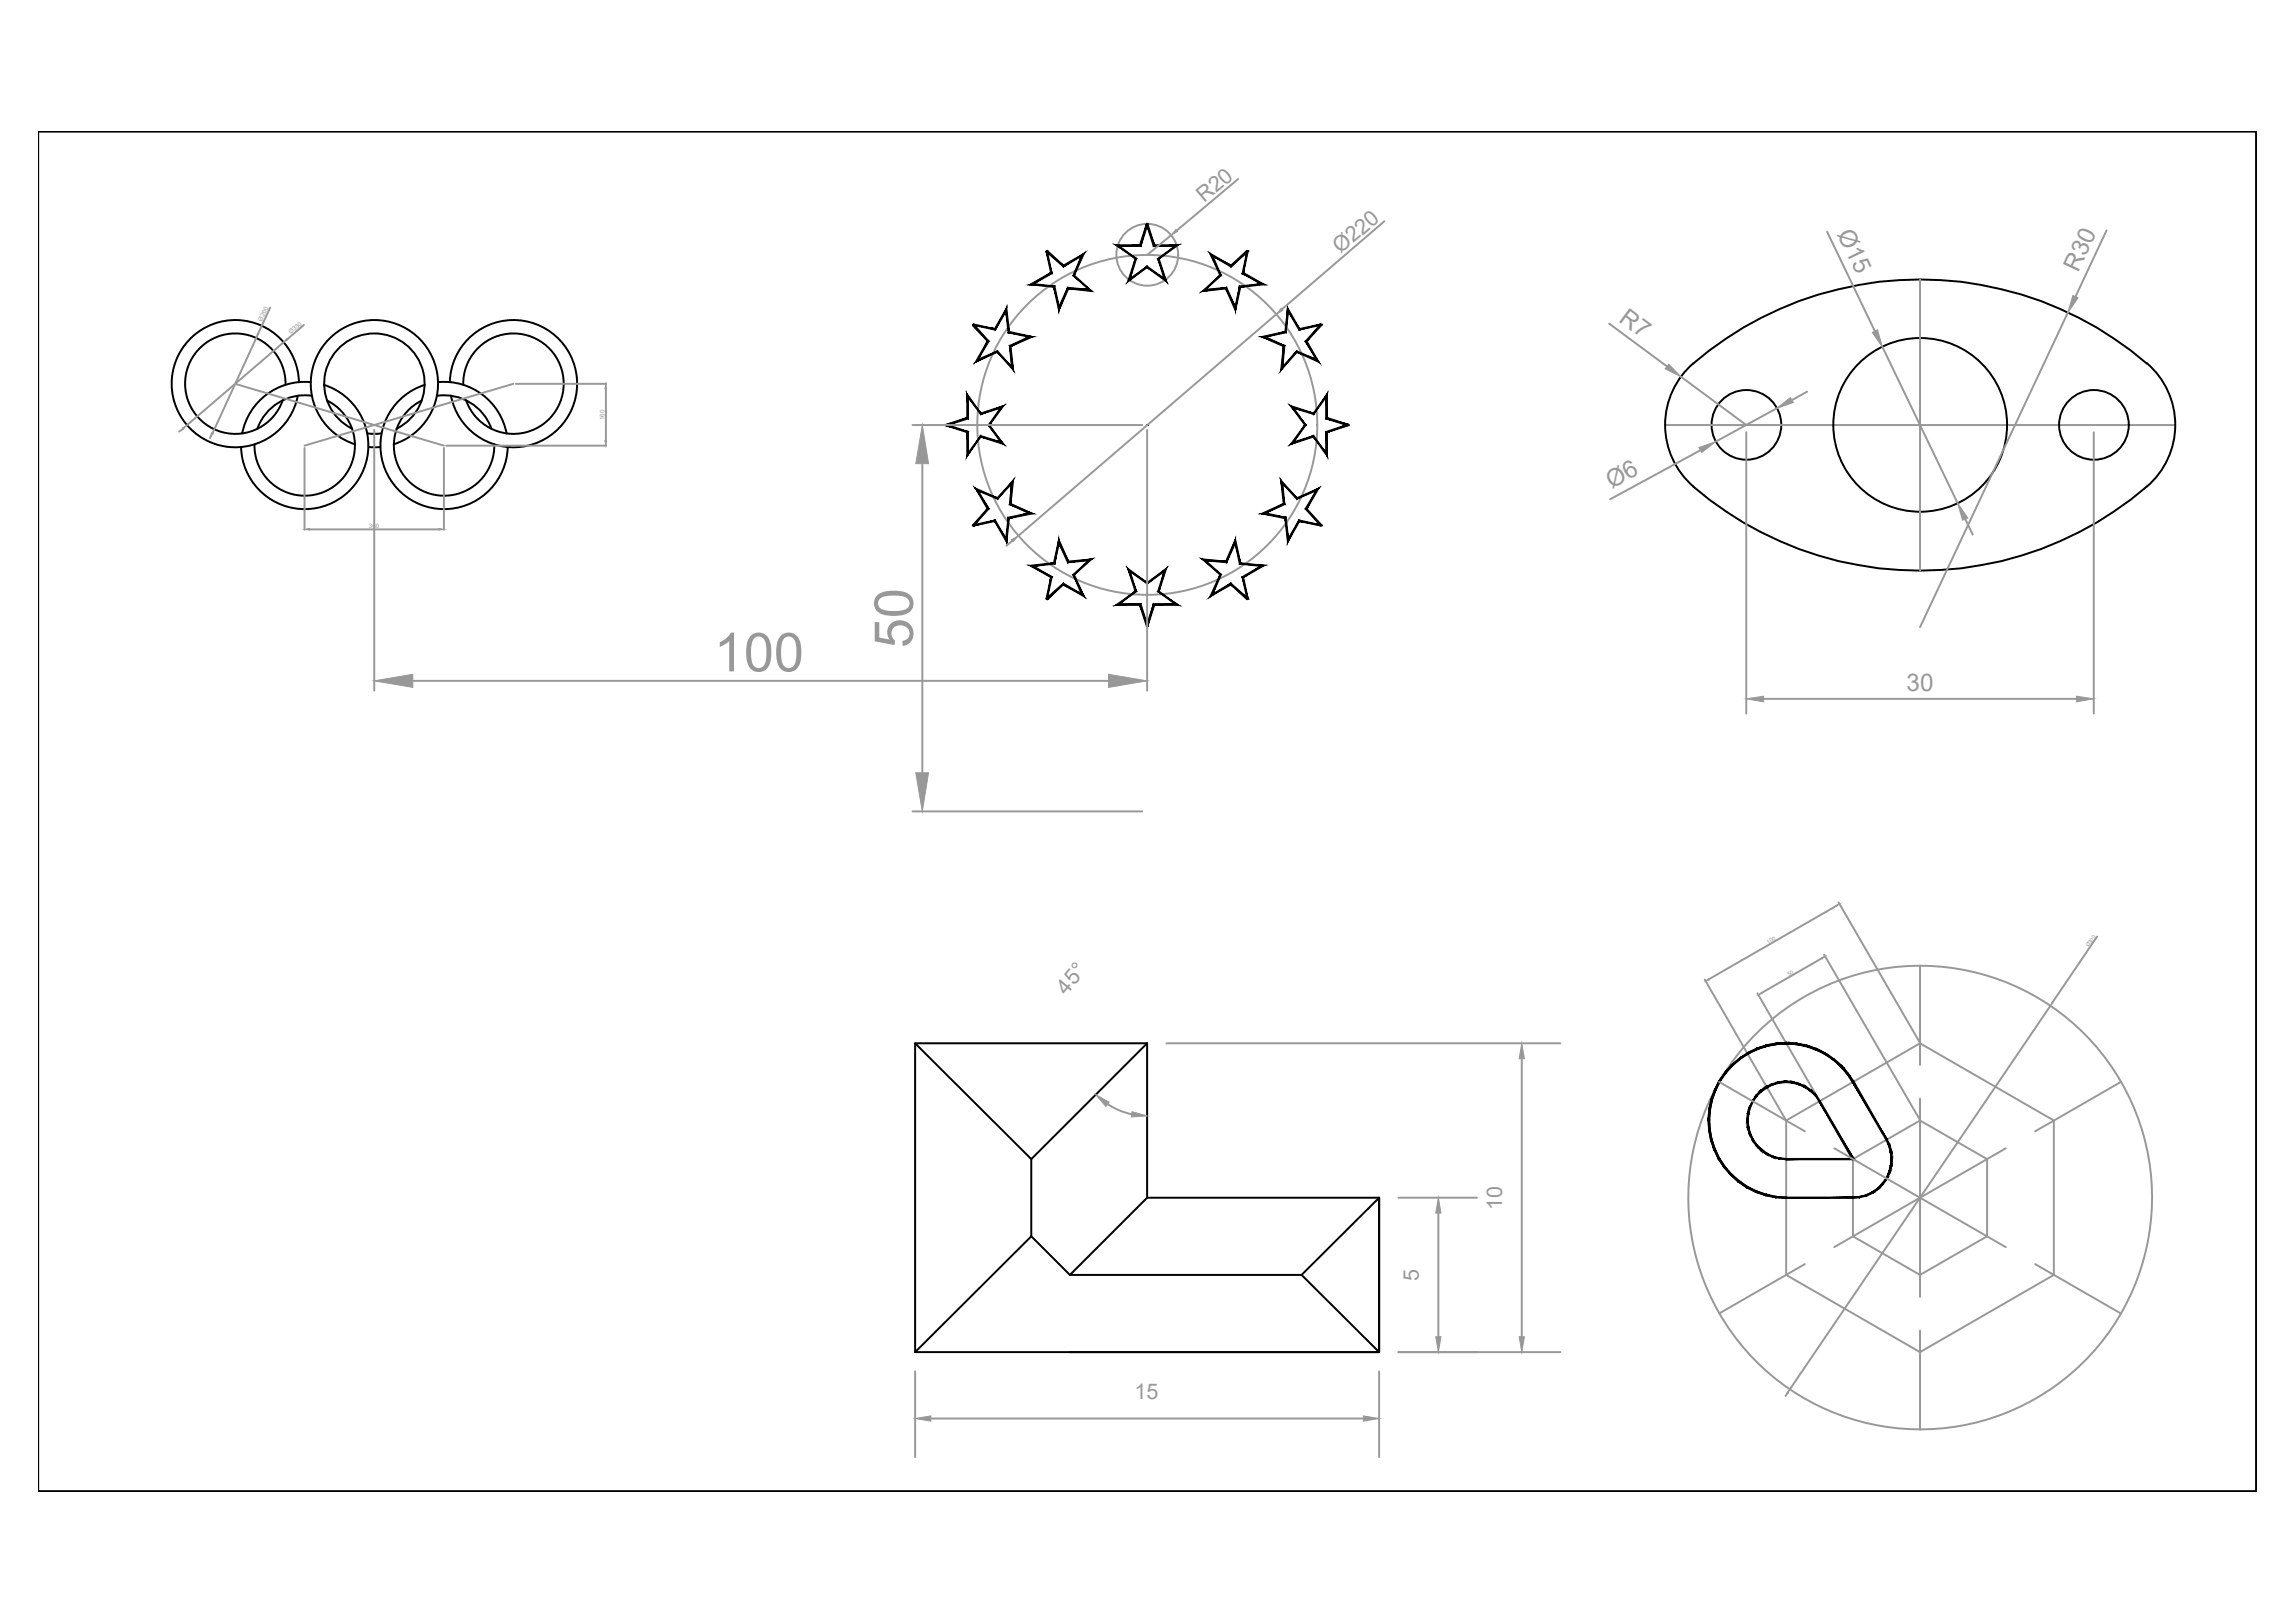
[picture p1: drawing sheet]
<svg xmlns="http://www.w3.org/2000/svg" width="297mm" height="210mm" viewBox="0 0 297 210" stroke-linecap="round" stroke-linejoin="round" font-family="sans-serif">
<defs><g id="words">
<g font-size="7" fill="#989898">
<text x="118.1" y="83.9" transform="rotate(-90 118.1 83.9)">50</text>
<text x="92.4" y="86.9">100</text>
</g>
<g font-size="3.1" fill="#989898">
<text x="237.6" y="30.3" transform="rotate(64 237.6 30.3)">Ø15</text>
<text x="268.8" y="35.3" transform="rotate(-65 268.8 35.3)">R30</text>
<text x="209.3" y="41.5" transform="rotate(37 209.3 41.5)">R7</text>
<text x="208.5" y="63.3" transform="rotate(-29 208.5 63.3)">Ø6</text>
<text x="246.7" y="89.5">30</text>
</g>
<g font-size="2.8" fill="#989898">
<text x="155.8" y="26.3" transform="rotate(-40 155.8 26.3)">R20</text>
<text x="173.4" y="32.9" transform="rotate(-41 173.4 32.9)">Ø220</text>
<text x="138" y="128.8" transform="rotate(-50 138 128.8)">45°</text>
<text x="194.3" y="156.6" transform="rotate(-90 194.3 156.6)">10</text>
<text x="183.5" y="165.8" transform="rotate(-90 183.5 165.8)">5</text>
<text x="146.8" y="181">15</text>
</g>
<g font-size=".8" fill="#989898">
<text x="33.9" y="41.6" transform="rotate(-65 33.9 41.6)">Ø260</text>
<text x="37.6" y="43.3" transform="rotate(-41 37.6 43.3)">Ø330</text>
<text x="78.2" y="54.4" transform="rotate(-90 78.2 54.4)">160</text>
<text x="47.7" y="68.3">360</text>
</g>
<g font-size=".7" fill="#989898">
<text x="228.8" y="122.1" transform="rotate(-30 228.8 122.1)">100</text>
<text x="270.2" y="122.6" transform="rotate(-55 270.2 122.6)">Ø300</text>
<text x="231.4" y="126.3" transform="rotate(-29 231.4 126.3)">50</text>
</g>
</g></defs>
<!-- layer: 0 -->
<g fill="none" stroke="#000" stroke-width=".25">
<path d="M4.9 17h287v176h-287zM135.4 32.5h.1M148.4 29h.1M161.4 32.5h.1M36.9 49.8a6.5 6.5 0 0 0-9-6.1 6.5 6.5 0 0 0-1.9 10.7 6.5 6.5 0 0 0 10.6-2.6M38.7 49.4a8.2 8.2 0 0 0-12-7.1 8.2 8.2 0 0 0-1.2 13.9 8.2 8.2 0 0 0 13-5M40.2 49.5a8.2 8.2 0 0 0-8.9 6.6M40.3 51.2a6.5 6.5 0 0 0-7 4.3M41.9 49.8a8.2 8.2 0 0 1 2.5 14.4 8.2 8.2 0 0 1-13.2-6.3M42.3 51.8a6.5 6.5 0 0 1 .5 11.4 6.5 6.5 0 0 1-9.9-5.7M45.6 55.5a6.5 6.5 0 0 1-2.2-9.9 6.5 6.5 0 0 1 10.1 0 6.5 6.5 0 0 1-2.2 9.9M45.9 57.5a8.2 8.2 0 0 1-4.1-12.7 8.2 8.2 0 0 1 13.3 0 8.2 8.2 0 0 1-4.2 12.7"/>
<path d="M47.5 56.1h1.8M47.7 57.8h1.5M54.6 51.8a6.5 6.5 0 0 0-.5 11.4 6.5 6.5 0 0 0 9.9-5.7M55 49.8a8.2 8.2 0 0 0-2.5 14.4 8.2 8.2 0 0 0 13.2-6.3M56.6 51.2a6.5 6.5 0 0 1 7 4.3M56.7 49.5a8.2 8.2 0 0 1 8.8 6.6M58.2 49.4a8.2 8.2 0 0 1 12-7.1 8.2 8.2 0 0 1 1.2 13.9 8.2 8.2 0 0 1-13.1-5M59.9 49.8a6.5 6.5 0 0 1 9-6.1 6.5 6.5 0 0 1 2 10.7 6.5 6.5 0 0 1-10.6-2.6M122.4 55h.1M125.9 42h.1M148.4 55h.1M170.9 42h.1"/>
<path d="M174.4 55h.1M219.1 47a45 45 0 0 1 58.6 0M219.1 47a10.5 10.5 0 0 0 0 16M277.8 47a10.5 10.5 0 0 1 0 16M125.9 68h.1M135.4 77.5h.1M161.4 77.5h.1M170.9 68h.1M219.1 63a45 45 0 0 0 58.6 0M148.4 81h.1M118.4 135l15 15M148.4 135h-30v40h60v-20l-10 10 10 10"/>
<path d="M148.4 135v20l-10 10h30M148.4 135l-15 15v10M148.4 155h30v20h-40M239.7 140l.3 .4M138.4 165l-5-5-15 15"/>
<circle cx="225.9" cy="55" r="4.5"/>
<circle cx="248.4" cy="55" r="11.2"/>
<circle cx="270.9" cy="55" r="4.5"/>
</g>
<!-- layer: cotas -->
<g fill="none" stroke="#989898" stroke-width=".25">
<path d="M35 39.8l-1.6 3.4M151.5 30.5l-3.1 2.5M160.2 23.2l-7.9 6.6M179.1 28.6l-13.3 11.4M236.4 30l6.2 12.9M248.4 36.2v37.6M272.5 29.8l-4 8.6M23.7 55.5l-.5 .4M27.4 56.1l-.2 .6M30.4 49.7l27 8M33.1 43.8l-5.4 11.8M36.7 44.3l-12.5 10.7"/>
<path d="M39.3 42.1l-2.1 1.8M39.4 58v10.6M57.4 58v10.6M57.7 57.7h20.7M66.4 49.7l-27 8M66.7 49.7h11.7M78.4 50.3v6.7M165.1 40.7l-33.4 28.7M208.2 41.9l7.5 5.5M215.4 55h66M217.5 48.7l8.4 6.3M220 58.3l-11.7 6.3"/>
<path d="M225.9 55.9v36.4M229.9 52.8l-8 4.4M233.8 50.7l-2 1.1M243.5 44.9l9.8 20.2M267.5 40.4l-19.1 40.8M270.9 55.9v36.4M40 68.5h16.8M131 70l-.8 .6M254.2 67.2l1 2M228.2 90.4h40.4M237.6 117.2l-16.5 9.5M237.9 116.8l10.5 18.1"/>
<path d="M150.9 135h51M196.9 137v36M220.5 126.8l10.5 18.1M227.4 128.5l12.3 21.4M235.7 124l-7.8 4.5M236 123.5l12.4 21.4M265.2 130.2l-33.7 49.6M271.3 121.2l-5.8 8.6M143.3 142.9l1.5 .8 1.6 .5M180.9 155h10.2M186.1 157v16M118.4 177.5v11.1"/>
<path d="M178.4 177.5v11.1M180.9 175h21M120.4 183.6h56M231.3 180.2l-.3 .5"/>
<circle cx="148.4" cy="33" r="4"/>
<circle cx="148.4" cy="55" r="22"/>
</g>
<g fill="#989898" stroke="#989898" stroke-width=".13">
<path d="M27.7 55.6l-.2 .6-.2-.1z"/>
<path d="M33.3 43.2h.2l-.4 .6z"/>
<path d="M23.6 55.4l.6-.4-.5 .5z"/>
<path d="M37.1 43.8l.1 .2-.5 .3z"/>
<path d="M39.4 68.5l.6-.1v.2z"/>
<path d="M56.8 68.4l.6 .1-.6 .1z"/>
<path d="M78.4 49.7l.1 .6h-.2z"/>
<path d="M78.3 57h.2l-.1 .7z"/>
<path d="M130.8 69.9l.9-.5-.7 .7z"/>
<path d="M165.8 39.9l.2 .2-.9 .6z"/>
<path d="M152.1 29.7l.2 .2-.8 .6z"/>
<path d="M225.9 90.4l2.3-.3v.7z"/>
<path d="M268.6 90.1l2.3 .3-2.3 .4z"/>
<path d="M215.9 47.1l1.6 1.6-2.1-1z"/>
<path d="M229.9 52.8l1.7-1.4 .4 .7z"/>
<path d="M219.8 57.9l2.1-.7-1.7 1.4z"/>
<path d="M253.3 65.1l1.3 1.9-.7 .3z"/>
<path d="M242.2 43l.7-.3 .6 2.2z"/>
<path d="M268.2 38.2l.6 .3-1.3 1.9z"/>
<path d="M227.5 128.7l.4-.2 .1 .1z"/>
<path d="M235.7 123.9l.4-.1-.4 .3z"/>
<path d="M237.5 117.2l.5-.2-.4 .3z"/>
<path d="M220.7 127l.4-.4v.2z"/>
<path d="M231.5 179.8l-.2 .5-.1-.1z"/>
<path d="M265.5 129.7l.1 .1-.4 .4z"/>
<path d="M141.8 141.7l1.7 .9-.4 .6z"/>
<path d="M146.5 143.9l1.9 .5-2 .1z"/>
<path d="M118.4 183.6l2-.4v.7z"/>
<path d="M176.4 183.2l2 .4-2 .3z"/>
<path d="M186.1 155l.3 2h-.7z"/>
<path d="M185.7 173h.7l-.3 2z"/>
<path d="M196.9 135l.3 2h-.7z"/>
<path d="M196.5 173h.7l-.3 2z"/>
</g>
<!-- layer: 0 -->
<g fill="#000" stroke="#000" stroke-width=".13">
<path d="M135.3 32.5l.8 2.9-.6-2.9zM135.3 32.5l.8 2.9-.2-.1z"/>
<path d="M133.8 36.7l2.3-1.3-.2-.1zM133.2 36.8l2.7-1.5-2.1 1.4zM133.2 36.8l3.3 .2-2.7-.3zM133.2 36.8l3.3 .2-.2 .2zM136.5 37l-.2 .2 .7 2.4zM136.3 37.2l.7 2.4v.7zM138.1 37.2l-1.1 2.4v.7zM138.1 37.2l.1 .2-1.2 2.9zM138.1 37.2l.1 .2h2.6zM138.2 37.4h2.6l.5 .3zM138.8 35.7l2 1.7 .5 .3zM138.8 35.7l.2-.1 2.3 2.1zM139.9 33.2l-1.1 2.5 .2-.1zM139.9 33.2l.4-.5-1.3 2.9zM137.6 34.6l2.3-1.4 .4-.5zM137.6 34.3l2.7-1.6-2.7 1.9zM135.3 32.6l2.3 2v-.3zM135.3 32.6l.2-.2 2.1 1.9z"/>
<path d="M144.9 31.9h2.7l-.2-.2zM144.3 31.7h3.1l-2.5 .2zM144.3 31.7l2.8 1.8-2.2-1.6zM144.3 31.7l2.8 1.8h-.3zM146.8 33.5l-.6 2.5 .9-2.5zM146.8 33.5l-.6 2.5-.3 .5zM146.2 36l-.3 .5 2.5-2.1zM145.9 36.5l2.5-2.1v.2zM148.4 34.4v.2l2.2 1.4zM148.4 34.6l2.2 1.4 .3 .5zM149.8 33.5l.8 2.5 .3 .5zM149.8 33.5h.2l.9 3zM149.8 33.5h.2l1.9-1.6zM150 33.5l1.9-1.6 .6-.2zM149.2 31.9h2.7l.6-.2zM149.4 31.7h3.1l-3.3 .2zM148.3 29.1l.9 2.8 .2-.2zM148.3 29.1l.2-.2 .9 2.8z"/>
<path d="M148.3 28.9l-.7 3 .9-2.8zM148.3 28.9l-.7 3-.2-.2z"/>
<path d="M157 33.2l2.2 1.4v-.3zM156.5 32.7l2.7 1.6-2.2-1.1zM156.5 32.7l1.5 3-1-2.5zM156.5 32.7l1.5 3-.2-.1zM157.8 35.6l-1.8 1.8 2-1.7zM155.5 37.7l2.3-2.1-1.8 1.8zM155.5 37.7l3.2-.5-2.7 .2zM155.5 37.7l3.2-.5-.1 .2zM158.7 37.2l-.1 .2 1.2 2.2zM158.6 37.4l1.2 2.2v.7zM160.3 37l-.5 2.6v.7zM160.3 37l.2 .2-.7 3.1zM160.3 37l.2 .2 2.5-.5zM160.5 37.2l2.5-.5 .6 .1zM160.7 35.4l2.3 1.3 .6 .1zM160.7 35.4l.2-.1 2.7 1.5zM161.3 32.5l-.6 2.9 .2-.1zM161.3 32.5h.2l-.6 2.8z"/>
<path d="M161.3 32.4l-2.1 2.2 2.3-2zM159.2 34.3l2.1-1.9-2.1 2.2z"/>
<path d="M122.5 54.9l-.2 .2 3 .8zM122.3 55.1l3 .8-.2 .1z"/>
<path d="M125.1 56l.2 2.5v-2.6zM125.1 56l.2 2.5-.2 .6zM126.9 56.4l-1.6 2.1-.2 .6zM126.9 56.4v.2l-1.8 2.5zM126.9 56.4v.2l2.5 .6zM126.9 56.6l2.5 .6 .5 .3zM127.8 55l1.6 2.2 .5 .3zM127.8 55h.2l1.9 2.5zM129.4 52.8l-1.6 2.2h.2zM129.4 52.8l.5-.3-1.9 2.5zM126.9 53.7l2.5-.9 .5-.3zM126.9 53.4l3-.9-3 1.2zM125.3 51.5l1.6 2.2v-.3zM125.1 50.9l1.8 2.5-1.6-1.9zM125.1 50.9l.2 3.3v-2.7zM125.1 50.9l.2 3.3-.2-.2zM122.5 55.1l2.8-.9-.2-.2zM122.3 54.9l2.8-.9-2.6 1.1z"/>
<path d="M126 41.9l-.2 .2 2.2 2.1zM125.8 42.1l2.2 2.1h-.3z"/>
<path d="M127.7 44.2l-1.1 2.3 1.4-2.3zM127.7 44.2l-1.1 2.3-.5 .4zM126.6 46.5l-.5 .4 3-1.5zM126.1 46.9l3-1.5-.1 .2zM129.1 45.4l-.1 .2 1.8 1.8zM129 45.6l1.8 1.8 .3 .6zM130.6 44.7l.2 2.7 .3 .6zM130.6 44.7l.2 .1 .3 3.2zM130.6 44.7l.2 .1 2.2-1.2zM130.8 44.8l2.2-1.2h.7zM130.4 43.1l2.6 .5h.7zM130.4 43.1l.2-.2 3.1 .7zM130.1 40.4l.3 2.7 .2-.2zM130.2 39.8l.4 3.1-.5-2.5zM130.2 39.8l-1.4 2.9 1.3-2.3zM130.2 39.8l-1.4 2.9-.1-.2zM125.9 42.1l2.9 .6-.1-.2zM125.9 41.9l2.8 .6-2.8-.4z"/>
<path d="M166.7 40.4l1.3 2.3 .1-.2zM166.6 39.8l1.5 2.7-1.4-2.1zM166.6 39.8l-.2 3.3 .3-2.7zM166.6 39.8l-.2 3.3-.2-.2zM163.8 43.6l2.6-.5-.2-.2zM163.1 43.6l3.1-.7-2.4 .7zM163.1 43.6l3.1 1.1-2.4-1.1zM163.1 43.6l3.1 1.1-.2 .1zM166 44.8v2.6l.2-2.7zM166 44.8v2.6l-.3 .6zM167.8 45.4l-1.8 2-.3 .6zM167.8 45.4v.2l-2.1 2.4zM167.8 45.4v.2l2.4 .9zM167.8 45.6l2.4 .9 .5 .4zM168.9 44.2l1.3 2.3 .5 .4zM168.9 44.2h.2l1.6 2.7zM170.8 41.9l-1.9 2.3h.2zM170.8 41.9l.2 .2-1.9 2.1z"/>
<path d="M168 42.7l2.9-.6v-.2zM168.1 42.5l2.8-.6-2.9 .8z"/>
<path d="M171.5 51.5v2.7l.2-.2zM171.7 50.9v3.1l-.2-2.5zM171.7 50.9l-1.7 2.8 1.5-2.2zM171.7 50.9l-1.7 2.8-.1-.3zM167.4 52.8l2.6 .9-.1-.3zM166.9 52.5l3 .9-2.5-.6zM166.9 52.5l2.1 2.5-1.6-2.2zM166.9 52.5l2.1 2.5h-.2zM168.8 55l-1.4 2.2 1.6-2.2zM168.8 55l-1.4 2.2-.5 .3zM166.9 57.5l3.1-1.1-2.6 .8zM166.9 57.5l3.1-1.1-.1 .2zM170 56.4l-.1 .2 1.6 1.9zM169.9 56.6l1.6 1.9 .2 .6zM171.5 55.9v2.6l.2 .6zM171.5 55.9l.2 .1v3.1zM171.5 55.9l.2 .1 2.6-1.1zM171.7 56l2.6-1.1 .2 .2z"/>
<path d="M171.5 54.2l2.8 .9 .2-.2zM171.5 54.2l.2-.2 2.8 .9z"/>
<path d="M125.9 67.9v.2l2.9-.8zM125.9 68.1l2.9-.8-.1 .2z"/>
<path d="M128.8 67.3l-.1 .2 1.4 2.1zM128.7 67.5l1.4 2.1 .1 .6zM130.4 66.9l-.3 2.7 .1 .6zM130.4 66.9l.2 .2-.4 3.1zM130.4 66.9l.2 .2 2.4-.7zM130.6 67.1l2.4-.7 .7 .1zM130.6 65.3l2.4 1.1 .7 .1zM130.6 65.3l.2-.1 2.9 1.3zM130.8 62.7l-.2 2.6 .2-.1zM131.1 62.1l-.3 3.1v-2.5zM131.1 62.1l-2 2.5 1.7-1.9zM131.1 62.1l-2 2.5-.1-.2zM126.6 63.6l2.5 1-.1-.2zM126.1 63.1l2.9 1.3-2.4-.8zM126.1 63.1l1.9 2.7-1.4-2.2zM126.1 63.1l1.9 2.7h-.3zM127.7 65.8l-1.7 2.3 2-2.3zM127.7 65.8l-1.7 2.3-.2-.1z"/>
<path d="M135.3 77.4l.2 .2 2.1-2.1zM137.6 75.5v.2l-2.1 1.9z"/>
<path d="M137.6 75.5v.2l2.3 1.1zM137.6 75.7l2.3 1.1 .4 .5zM138.8 74.4l1.1 2.4 .4 .5zM138.8 74.4h.2l1.3 2.9zM138.8 74.4h.2l1.8-1.8zM140.8 72.6l.5-.3-2.3 2.1zM138.1 72.8l2.7-.2 .5-.3zM138.2 72.6l3.1-.3-3.2 .5zM137 70.4l1.1 2.4 .1-.2zM137 69.7l1.2 2.9-1.2-2.2zM137 69.7l-.5 3.3 .5-2.6zM137 69.7l-.5 3.3-.2-.2zM133.8 73.3l2.7-.3-.2-.2zM133.2 73.2l3.1-.4-2.5 .5zM133.2 73.2l2.9 1.4-2.3-1.3zM133.2 73.2l2.9 1.4-.2 .1zM135.9 74.7l-.4 2.8 .6-2.9zM135.9 74.7l-.4 2.8h-.2z"/>
<path d="M149.2 78.1l.2 .2 2.5-.2zM149.4 78.3l2.5-.2 .6 .2zM149.8 76.6l2.1 1.5 .6 .2zM149.8 76.6l.2-.1 2.5 1.8zM150.6 74l-.8 2.6 .2-.1zM150.9 73.5l-.9 3 .6-2.5zM148.4 75.6l2.2-1.6 .3-.5zM148.4 75.4l2.5-1.9-2.5 2.1zM146.2 74l2.2 1.6v-.2zM145.9 73.5l2.5 1.9-2.2-1.4zM145.9 73.5l1.2 3.1-.9-2.6zM145.9 73.5l1.2 3.1-.3-.1zM144.9 78.1l2.2-1.5-.3-.1zM144.3 78.3l2.5-1.8-1.9 1.6zM144.3 78.3l3.3-.2h-2.7zM144.3 78.3l3.3-.2-.2 .2zM147.6 78.1l-.2 .2 1.1 2.6zM147.4 78.3l1.1 2.6-.2 .2z"/>
<path d="M160.7 74.6l.2 .1 2.1-1.4zM160.9 74.7l2.1-1.4 .6-.1zM160.3 73l2.7 .3 .6-.1zM160.3 73l.2-.2 3.1 .4zM159.8 70.4l.5 2.6 .2-.2zM159.8 69.7l.7 3.1-.7-2.4zM159.8 69.7l-1.1 3.1 1.1-2.4zM159.8 69.7l-1.1 3.1-.1-.2zM156 72.6l2.7 .2-.1-.2zM155.5 72.3l3.1 .3h-2.6zM155.5 72.3l2.5 2.1-2-1.8zM155.5 72.3l2.5 2.1h-.2zM157.8 74.4l-.8 2.4 1-2.4zM157.8 74.4l-.8 2.4-.5 .5zM157 76.8l-.5 .5 2.7-1.8zM156.5 77.3l2.7-1.8v.2zM159.2 75.5v.2l2.3 1.7zM159.2 75.7l2.3 1.7-.2 .2z"/>
<path d="M160.7 74.6l.6 2.9h.2zM160.7 74.6l.2 .1 .6 2.8z"/>
<path d="M170.2 63.6l-1.3 2.2h.2zM170.2 63.6l.5-.5-1.6 2.7zM167.8 64.6l2.4-1 .5-.5zM167.8 64.4l2.9-1.3-2.9 1.5zM166 62.7l1.8 1.9v-.2zM165.7 62.1l2.1 2.3-1.8-1.7zM165.7 62.1l.5 3.2-.2-2.6zM165.7 62.1l.5 3.2-.2-.1zM163.8 66.4l2.4-1.1-.2-.1zM163.1 66.5l2.9-1.3-2.2 1.2zM163.1 66.5l3.3 .4-2.6-.5zM163.1 66.5l3.3 .4-.2 .2zM166.4 66.9l-.2 .2 .5 2.5zM166.2 67.1l.5 2.5-.1 .6zM168 67.3l-1.3 2.3-.1 .6zM168 67.3l.1 .2-1.5 2.7zM168 67.3l.1 .2 2.8 .4zM168.1 67.5l2.8 .4v.2z"/>
<path d="M168.9 65.8l1.9 2.3 .2-.1zM168.9 65.8h.2l1.9 2.2z"/>
<path d="M149.2 78.1l-.9 2.8 .2 .2zM149.2 78.1l.2 .2-.9 2.8z"/>
<path d="M239.1 138.9l.7 1-.2 .2zM238.9 139l.7 1.1-.5-1.2zM238.2 137.9l.9 1-.2 .1zM238.1 138l.8 1-.7-1.1zM237.2 137l1 .9-.1 .1zM237.2 137l-.1 .1 1 .9zM236.1 136.2l1.1 .8-.1 .1zM236.1 136.2l-.1 .2 1.1 .7zM234.9 135.7l1.2 .5-.1 .2zM234.9 135.7v.2l1.1 .5zM233.7 135.2l1.2 .5v.2zM233.7 135.2l-.1 .2 1.3 .5zM232.4 135l1.3 .2-.1 .2zM232.4 135v.2l1.2 .2zM231.1 134.9l1.3 .1v.2zM231.1 134.9v.2l1.3 .1zM229.8 135l1.3-.1v.2zM229.8 135v.2l1.3-.1zM228.5 135.2l1.3-.2v.2zM228.5 135.2v.2l1.3-.2zM227.2 135.7l1.3-.5v.2zM227.2 135.7l.1 .2 1.2-.5zM226 136.2l1.2-.5 .1 .2zM226 136.2l.1 .2 1.2-.5zM224.9 137l1.1-.8 .1 .2zM224.9 137l.2 .1 1-.7zM223.9 137.9l1-.9 .2 .1zM223.9 137.9l.2 .1 1-.9zM223.9 137.9l.2 .1-1 .9zM223.1 138.9l.1 .1 .9-1zM223.1 138.9l.1 .1-.9 .9zM223.2 139l-.9 .9 .2 .2zM222.3 139.9l.2 .2-.7 1zM222.5 140.1l-.7 1 .1 .1zM221.8 141.1l.1 .1-.6 1.2zM221.9 141.2l-.6 1.2h.2zM221.3 142.4h.2l-.4 1.3zM221.5 142.4l-.4 1.3h.2zM221.1 143.7h.2l-.3 1.3zM221.3 143.7l-.3 1.3h.2zM221 145h.2l-.1 1.3zM221.2 145l-.1 1.3h.2zM221.1 146.3h.2v1.3zM221.3 146.3v1.3l.2-.1zM221.3 147.6l.2-.1 .3 1.4zM221.5 147.5l.3 1.4 .1-.1zM221.8 148.9l.1-.1 .4 1.2zM221.9 148.8l.4 1.2h.2zM222.3 150h.2l.6 1.1zM222.5 150l.6 1.1 .1-.1zM223.1 151.1l.1-.1 .7 1.1zM223.2 151l.7 1.1 .2-.1zM223.9 152.1l.2-.1 .8 1zM224.1 152l.8 1 .2-.2zM225.1 152.8l.9 .9-1.1-.7zM225.1 152.8l.9 .9 .1-.1zM226.1 153.6l1.1 .7-1.2-.6zM226.1 153.6l1.1 .7 .1-.2zM227.3 154.1l1.2 .6-1.3-.4zM227.3 154.1l1.2 .6v-.1zM228.5 154.6l1.3 .4-1.3-.3zM228.5 154.6l1.3 .4v-.2zM229.8 154.8l1.3 .3-1.3-.1zM229.8 154.8l1.3 .3v-.2z"/>
<path d="M239.6 140.1l4.6 7.4-4.4-7.6zM239.6 140.1l4.6 7.4h-.2z"/>
<path d="M231.1 149.9v.2l8.5-.2zM231.1 150.1l8.5-.2 .3 .2z"/>
<path d="M235 141.7l.5 .8-.2 .1zM235 141.7l-.1 .1 .4 .8zM234.3 141.1l.7 .6-.1 .1zM234.3 141.1l-.1 .1 .7 .6zM233.6 140.6l.7 .5-.1 .1zM233.6 140.6l-.1 .2 .7 .4zM232.8 140.2l.8 .4-.1 .2zM232.8 140.2l-.1 .2 .8 .4zM232 140l.8 .2-.1 .2zM232 140l-.1 .2 .8 .2zM231.1 139.9l.9 .1-.1 .2zM231.1 139.9v.2l.8 .1zM230.2 140l.9-.1v.2zM230.2 140v.2l.9-.1zM229.3 140.2l.9-.2v.2zM229.3 140.2l.1 .2 .8-.2zM228.5 140.6l.8-.4 .1 .2zM228.5 140.6l.1 .2 .8-.4zM227.8 141.1l.7-.5 .1 .2zM227.8 141.1l.2 .1 .6-.4zM227.8 141.1l.2 .1-.8 .5zM227.2 141.7l.1 .1 .7-.6zM227.2 141.7l.1 .1-.6 .7zM227.3 141.8l-.6 .7 .2 .1zM226.7 142.5l.2 .1-.6 .7zM226.9 142.6l-.6 .7h.2zM226.3 143.3h.2l-.5 .8zM226.5 143.3l-.5 .8 .3 .1zM226 144.1l.3 .1-.3 .8zM226.3 144.2l-.3 .8h.2zM226 145h.2l-.2 .9zM226.2 145l-.2 .9h.3zM226 145.9h.3v.8zM226.3 145.9v.8h.2zM226.3 146.7h.2l.2 .8zM226.5 146.7l.2 .8h.2zM226.7 147.5h.2l.3 .8zM226.9 147.5l.3 .8 .1-.2zM227.2 148.3l.1-.2 .5 .8zM227.3 148.1l.5 .8 .2-.2zM227.8 148.9l.2-.2 .5 .7zM228 148.7l.5 .7 .1-.2zM228.6 149.2l.7 .6-.8-.4zM228.6 149.2l.7 .6 .1-.2zM229.4 149.6l.8 .4-.9-.2zM229.4 149.6l.8 .4v-.2zM230.2 149.8l.9 .3-.9-.1zM230.2 149.8l.9 .3v-.2z"/>
<path d="M235.3 142.6l4.3 7.3 .3 .2zM235.3 142.6l.2-.1 4.4 7.6z"/>
<path d="M239.7 154.9l.9 .1-.9 .1zM239.7 154.9l.9 .1v-.2zM240.6 154.8h.9l-.9 .2zM240.6 154.8h.9l-.1-.2zM241.4 154.6l.9-.2-.8 .4zM241.4 154.6l.9-.2-.1-.2zM242.2 154.2l.8-.3-.7 .5zM242.2 154.2l.8-.3-.1-.1zM242.9 153.8l.8-.5-.7 .6zM243.5 153.1l-.6 .7 .8-.5zM243.5 153.1l.7-.6-.5 .8zM244 152.5l-.5 .6 .7-.6zM244.5 151.7l-.3 .8h-.2zM244.3 151.7l-.3 .8 .5-.8zM244.8 150.9l-.3 .8h-.2zM244.5 150.8l-.2 .9 .5-.8zM244.8 150v.9l-.3-.1zM244.6 150l-.1 .8 .3-.8zM244.8 149.1v.9h-.2zM244.5 149.2l.1 .8 .2-.9zM244.5 148.3l.3 .8-.3 .1zM244.3 148.3l.2 .9v-.9zM244.2 147.5l.3 .8h-.2zM244 147.5l.3 .8-.1-.8z"/>
<path d="M231.1 155.1h8.6v-.2zM231.1 154.9h8.6l-8.6 .2z"/>
<path d="M239.3 139.2l.8 1.1-.2 .1zM239.2 139.3l.7 1.1-.6-1.2zM238.5 138.1l.8 1.1-.1 .1zM238.5 138.1l-.1 .2 .8 1zM237.6 137.3l.9 .8-.1 .2zM237.6 137.3l-.2 .1 1 .9zM236.5 136.5l1.1 .8-.2 .1zM236.5 136.5l-.1 .1 1 .8zM235.3 135.8l1.2 .7-.1 .1zM235.3 135.8l-.1 .2 1.2 .6zM234 135.4l1.3 .4-.1 .2zM234 135.4v.1l1.2 .5zM232.7 135.1l1.3 .3v.1zM232.7 135.1v.1l1.3 .3zM231.4 134.9l1.3 .2v.1zM231.4 134.9v.2l1.3 .1zM230.1 134.9h1.3v.2zM230.1 134.9v.2h1.3zM228.8 135.2l1.3-.3v.2zM228.8 135.2v.2l1.3-.3zM227.5 135.6l1.3-.4v.2zM227.5 135.6l.1 .1 1.2-.3zM226.3 136.1l1.2-.5 .1 .1zM226.3 136.1l.1 .2 1.2-.6zM225.2 136.8l1.1-.7 .1 .2zM225.2 136.8l.1 .2 1.1-.7zM224.1 137.7l1.1-.9 .1 .2zM224.1 137.7l.2 .1 1-.8zM224.1 137.7l.2 .1-1.1 .9zM223.2 138.7l.2 .1 .9-1zM223.2 138.7l.2 .1-1 1zM223.4 138.8l-1 1h.2zM222.4 139.8h.2l-.7 1.1zM222.6 139.8l-.7 1.1 .1 .1zM221.9 140.9l.1 .1-.6 1.2zM222 141l-.6 1.2 .2 .1zM221.4 142.2l.2 .1-.5 1.2zM221.6 142.3l-.5 1.2h.2zM221.1 143.5h.2l-.3 1.3zM221.3 143.5l-.3 1.3h.2zM221 144.8h.2l-.1 1.3zM221.2 144.8l-.1 1.3h.2zM221.1 146.1h.2v1.4zM221.3 146.1v1.4l.2-.1zM221.3 147.5l.2-.1 .2 1.3zM221.5 147.4l.2 1.3 .2-.1zM221.7 148.7l.2-.1 .4 1.4zM221.9 148.6l.4 1.4 .1-.2zM222.3 150l.1-.2 .6 1.3zM222.4 149.8l.6 1.3 .2-.2zM223 151.1l.2-.2 .7 1.2zM223.2 150.9l.7 1.2 .1-.2zM223.9 152.1l.1-.2 .9 1.1zM224 151.9l.9 1.1 .1-.2zM225 152.8l1 .9-1.1-.7zM225 152.8l1 .9 .1-.1zM226.1 153.6l1.1 .7-1.2-.6zM226.1 153.6l1.1 .7v-.2zM227.2 154.1l1.3 .6-1.3-.4zM227.2 154.1l1.3 .6v-.2zM228.5 154.5l1.2 .5-1.2-.3zM228.5 154.5l1.2 .5 .1-.2zM229.8 154.8l1.3 .3-1.4-.1zM229.8 154.8l1.3 .3v-.2z"/>
</g>
<!-- layer: auxiliares -->
<g fill="none" stroke="#989898" stroke-width=".25">
<path d="M231.1 145l17.3-10 17.3 10v20l-17.3 10-17.3-10zM239.7 150l8.7-5 8.7 5v10l-8.7 5-8.7-5z"/>
<circle cx="248.4" cy="155" r="30"/>
</g>
<!-- layer: discontinuas -->
<path d="M248.4 125v12.8M222.4 140l11.1 6.4M237.3 148.6l11.1 6.4M248.4 155l-11.1 6.4M248.4 142.2v25.6M248.4 155l11.1 6.4M259.5 148.6l-11.1 6.4M274.4 140l-11.1 6.4M233.5 163.6l-11.1 6.4M248.4 172.2v12.8M263.3 163.6l11.1 6.4" fill="none" stroke="#989898" stroke-width=".25"/>
<!-- layer: 0 -->
<path d="M48.4 55.6v33.8M118.1 55h29.7M148.4 55.6v33.8M119.3 60v40M53.4 88.1h90M118.1 105h29.7" fill="none" stroke="#989898" stroke-width=".25"/>
<g fill="#989898" stroke="#989898" stroke-width=".13">
<path d="M48.4 88.1l5-.8v1.7z"/>
<path d="M143.4 87.3l5 .8-5 .9z"/>
<path d="M119.3 55l.8 5h-1.6z"/>
<path d="M118.5 100h1.6l-.8 5z"/>
</g>
<use href="#words"/>
</svg>
